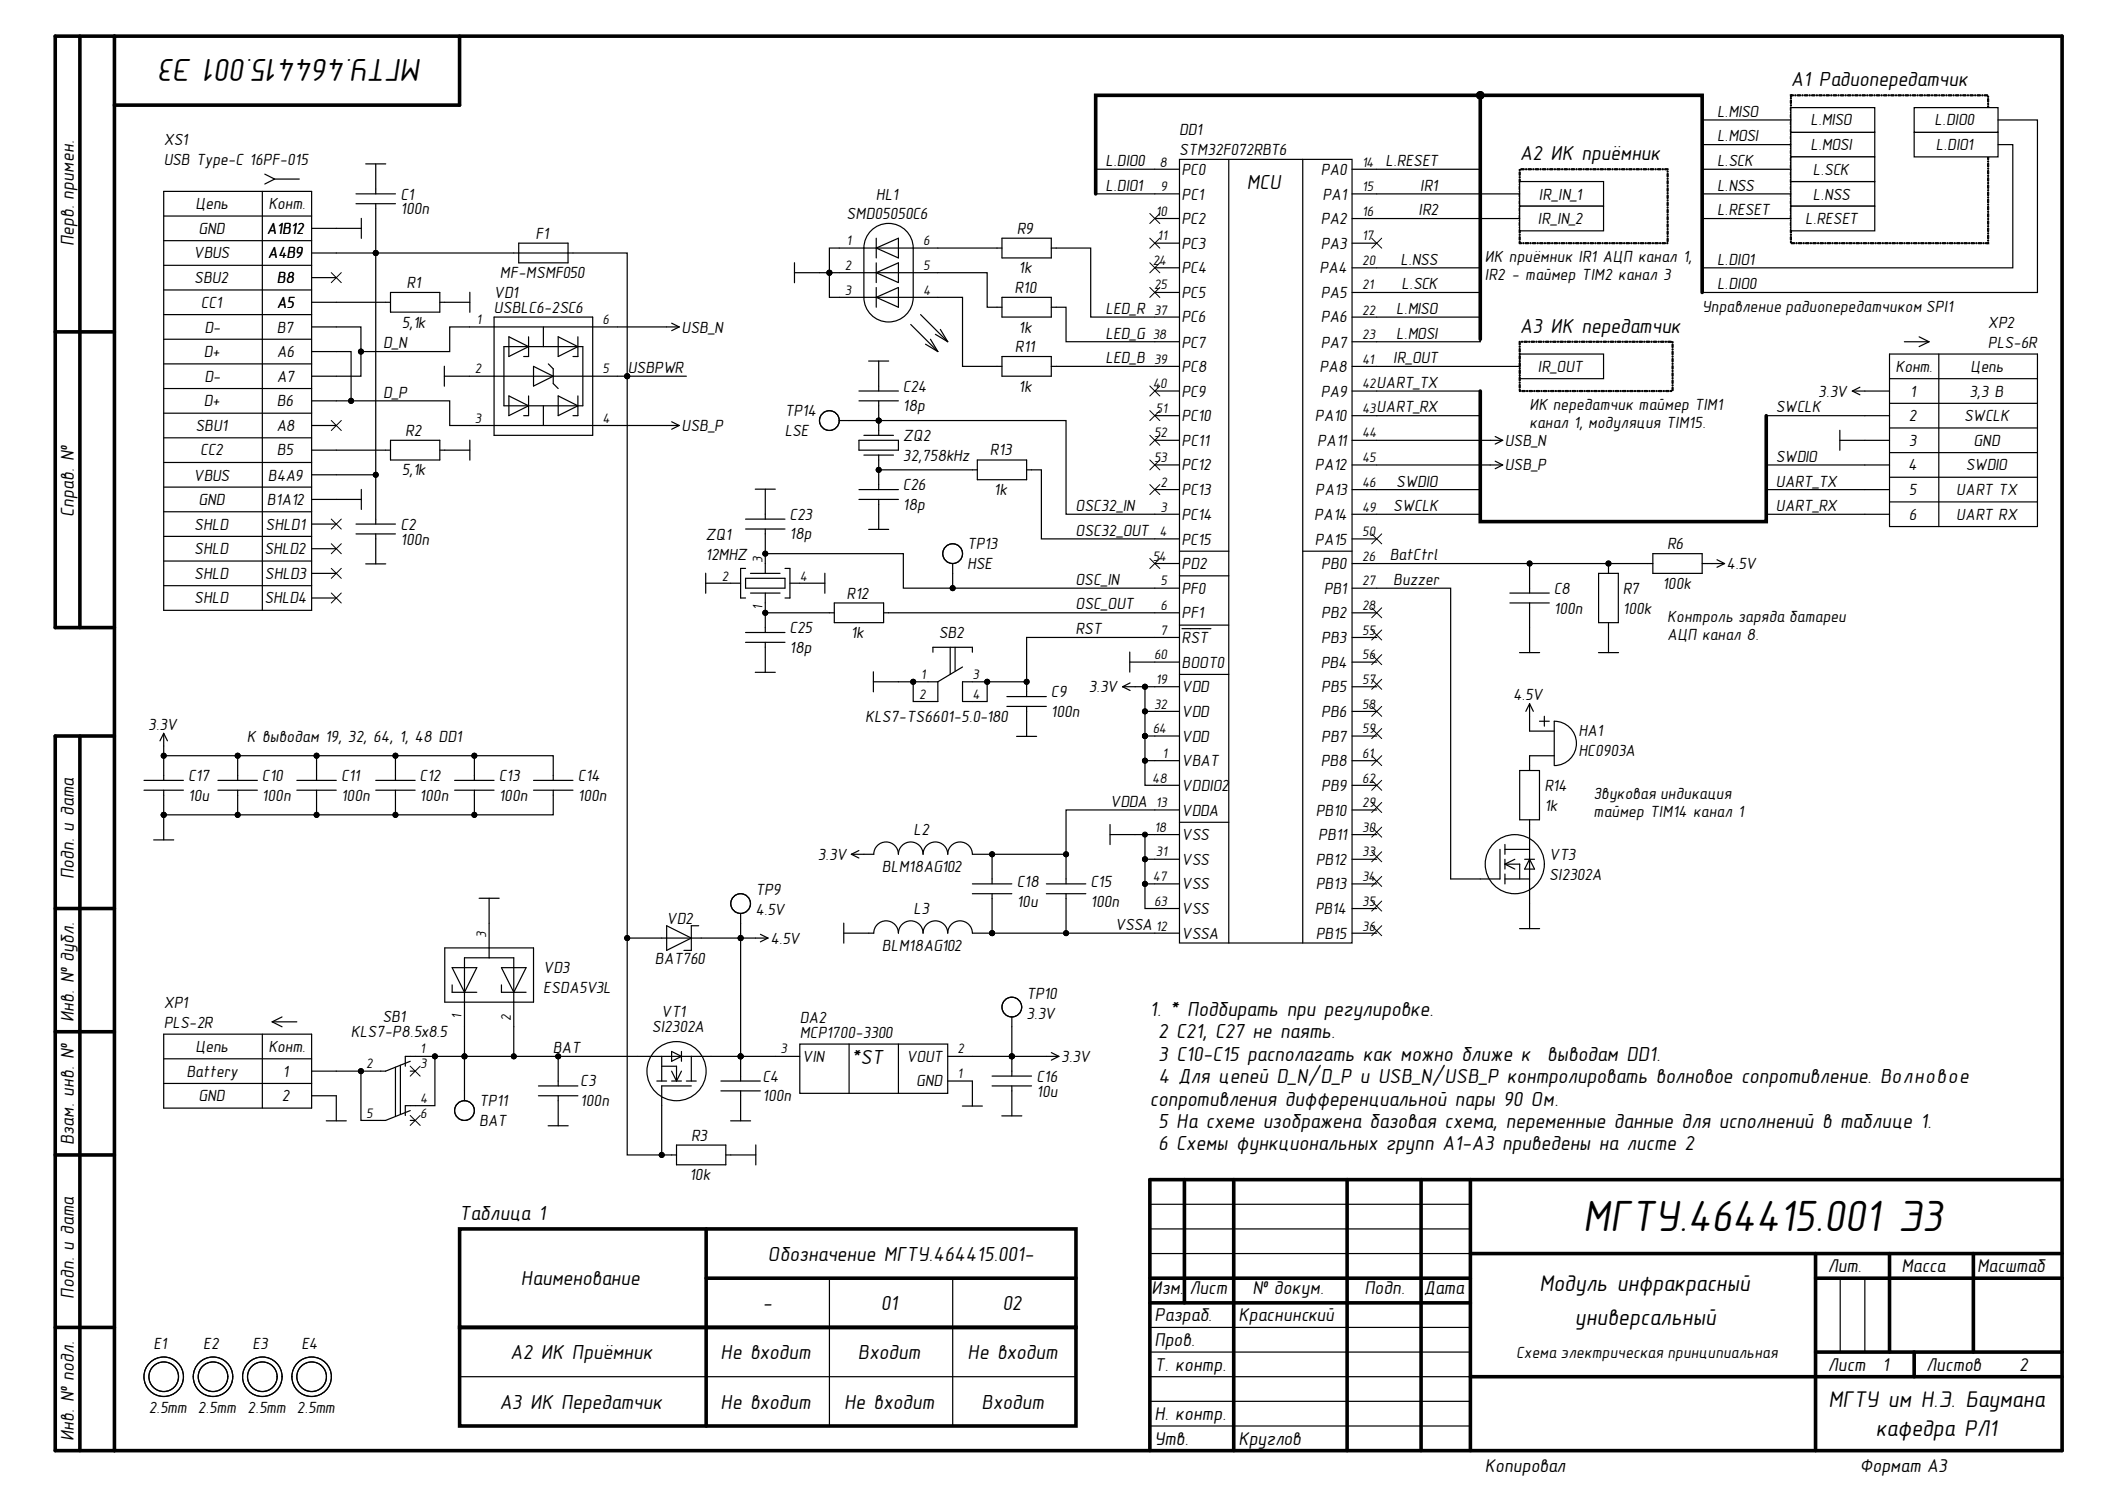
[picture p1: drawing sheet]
<svg xmlns="http://www.w3.org/2000/svg" width="297mm" height="210mm" viewBox="0 0 297 210" stroke-linecap="round" stroke-linejoin="round" font-family="sans-serif">
<defs><g id="words">
<text font-size="6.2" x="223.3" y="173.7">МГТУ.464415.001 Э3</text>
<text font-size="4.5" x="59.6" y="8.4" transform="rotate(-180 59.6 8.4)">МГТУ.464415.001 Э3</text>
<g font-size="3.3">
<text x="217.2" y="182.1">Модуль инфракрасный</text>
<text x="222.2" y="187">универсальный</text>
<text x="258" y="198.5">МГТУ им Н.Э. Баумана</text>
<text x="264.7" y="202.6">кафедра РЛ1</text>
</g>
<g font-size="2.9">
<text x="252.7" y="12.2">А1 Радиопередатчик</text>
<text x="214.5" y="22.6">А2 ИК приёмник</text>
<text x="176" y="26.6">MCU</text>
<text x="214.5" y="46.9">А3 ИК передатчик</text>
<text x="162.3" y="143.3">1. * Подбирать при регулировке.</text>
<text x="163.4" y="146.4">2 C21, C27 не паять.</text>
<text x="163.4" y="149.6">3 C10-C15 располагать как можно ближе к</text>
<text x="218.3" y="149.6">выводам DD1.</text>
<text x="120.1" y="150">*ST</text>
<text x="162.3" y="156">сопротивления дифференциальной пары 90 Ом.</text>
<text x="163.5" y="152.8">4 Для цепей D_N/D_P и USB_N/USB_P контролировать волновое сопротивление. Волновое</text>
<text x="163.4" y="159.2">5 На схеме изображена базовая схема, переменные данные для исполнений в таблице 1.</text>
<text x="163.4" y="162.3">6 Схемы функциональных групп А1-А3 приведены на листе 2</text>
<text x="64.8" y="172.1">Таблица 1</text>
<text x="108.4" y="177.8">Обозначение МГТУ.464415.001-</text>
<text x="73.5" y="181.3">Наименование</text>
<text x="107.6" y="184.8">-</text>
<text x="124.3" y="184.8">01</text>
<text x="141.4" y="184.8">02</text>
<text x="72" y="191.7">А2 ИК Приёмник</text>
<text x="101.7" y="191.7">Не входит</text>
<text x="121.1" y="191.7">Входит</text>
<text x="136.5" y="191.7">Не входит</text>
<text x="70.5" y="198.7">А3 ИК Передатчик</text>
<text x="101.7" y="198.7">Не входит</text>
<text x="119.1" y="198.7">Не входит</text>
<text x="138.5" y="198.7">Входит</text>
</g>
<g font-size="2.7">
<text x="10.4" y="34.7" transform="rotate(-90 10.4 34.7)">Перв. примен.</text>
<text x="10.4" y="72.9" transform="rotate(-90 10.4 72.9)">Справ. №</text>
<text x="10.4" y="124" transform="rotate(-90 10.4 124)">Подп. и дата</text>
<text x="10.4" y="144.2" transform="rotate(-90 10.4 144.2)">Инв. № дубл.</text>
<text x="10.4" y="161.5" transform="rotate(-90 10.4 161.5)">Взам. инв. №</text>
<text x="257.9" y="179.5">Лит.</text>
<text x="268.3" y="179.5">Масса</text>
<text x="279" y="179.5">Масштаб</text>
<text x="10.4" y="183.2" transform="rotate(-90 10.4 183.2)">Подп. и дата</text>
<text x="162.5" y="182.6">Изм.</text>
<text x="167.8" y="182.6">Лист</text>
<text x="176.7" y="182.6">№ докум.</text>
<text x="192.5" y="182.6">Подп.</text>
<text x="200.9" y="182.6">Дата</text>
<text x="162.9" y="186.4">Разраб.</text>
<text x="162.9" y="189.8">Пров.</text>
<text x="174.8" y="186.4">Краснинский</text>
<text x="162.9" y="193.4">Т. контр.</text>
<text x="257.9" y="193.4">Лист</text>
<text x="265.6" y="193.4">1</text>
<text x="271.8" y="193.4">Листов</text>
<text x="284.9" y="193.4">2</text>
<text x="10.4" y="203.3" transform="rotate(-90 10.4 203.3)">Инв. № подл.</text>
<text x="162.9" y="200.3">Н. контр.</text>
<text x="162.9" y="203.8">Утв.</text>
<text x="174.8" y="203.8">Круглов</text>
<text x="209.5" y="207.6">Копировал</text>
<text x="262.4" y="207.6">Формат А3</text>
</g>
<g font-size="2.3">
<text x="242.3" y="16.5">L.MISO</text>
<text x="255.5" y="17.7">L.MISO</text>
<text x="273" y="17.7">L.DIO0</text>
<text x="23.1" y="20.5">XS1</text>
<text x="23.1" y="23.2">USB Type-C 16PF-015</text>
<text x="156" y="23.4">L.DIO0</text>
<text x="166.4" y="19.1">DD1</text>
<text x="166.4" y="21.9">STM32F072RBT6</text>
<text x="195.5" y="23.4">L.RESET</text>
<text x="242.3" y="23.4">L.SCK</text>
<text x="242.3" y="19.9">L.MOSI</text>
<text x="255.5" y="21.2">L.MOSI</text>
<text x="273.2" y="21.2">L.DIO1</text>
<text x="27.6" y="29.5">Цепь</text>
<text x="37.9" y="29.5">Конт.</text>
<text x="56.5" y="28.1">C1</text>
<text x="123.6" y="28.1">HL1</text>
<text x="156" y="26.9">L.DIO1</text>
<text x="166.7" y="24.7">PC0</text>
<text x="166.7" y="28.1">PC1</text>
<text x="186.4" y="24.7">PA0</text>
<text x="186.6" y="28.1">PA1</text>
<text x="200.4" y="26.9">IR1</text>
<text x="217.2" y="28.1">IR_IN_1</text>
<text x="242.3" y="26.9">L.NSS</text>
<text x="255.8" y="28.1">L.NSS</text>
<text x="255.8" y="24.7">L.SCK</text>
<text x="28" y="33">GND</text>
<text x="37.6" y="33">A1B12</text>
<text x="56.5" y="30.2">100n</text>
<text x="75.5" y="33.7">F1</text>
<text x="119.5" y="30.9">SMD05050C6</text>
<text x="143.5" y="33">R9</text>
<text x="166.7" y="31.6">PC2</text>
<text x="166.7" y="35.1">PC3</text>
<text x="186.4" y="31.6">PA2</text>
<text x="186.4" y="35.1">PA3</text>
<text x="200.2" y="30.3">IR2</text>
<text x="217" y="31.6">IR_IN_2</text>
<text x="242.3" y="30.3">L.RESET</text>
<text x="254.7" y="31.6">L.RESET</text>
<text x="27.3" y="36.4">VBUS</text>
<text x="27.4" y="40">SBU2</text>
<text x="37.8" y="36.4">A4B9</text>
<text x="39.1" y="40">B8</text>
<text x="57.4" y="40.7">R1</text>
<text x="70.6" y="39.2">MF-MSMF050</text>
<text x="143.1" y="41.3">R10</text>
<text x="143.7" y="38.5">1k</text>
<text x="166.7" y="38.5">PC4</text>
<text x="186.2" y="38.5">PA4</text>
<text x="197.6" y="37.4">L.NSS</text>
<text x="197.8" y="40.8">L.SCK</text>
<text x="209.5" y="37">ИК приёмник IR1 АЦП канал 1,</text>
<text x="209.5" y="39.5">IR2 - таймер TIM2 канал 3</text>
<text x="242.3" y="40.8">L.DIO0</text>
<text x="242.3" y="37.4">L.DIO1</text>
<text x="28.3" y="43.4">CC1</text>
<text x="28.8" y="46.9">D-</text>
<text x="39.1" y="43.4">A5</text>
<text x="39.1" y="46.9">B7</text>
<text x="56.7" y="46.2">5,1k</text>
<text x="69.7" y="42">VD1</text>
<text x="69.7" y="44.1">USBLC6-2SC6</text>
<text x="96.2" y="46.9">USB_N</text>
<text x="143.7" y="46.9">1k</text>
<text x="156" y="44.3">LED_R</text>
<text x="156" y="47.8">LED_G</text>
<text x="166.7" y="42">PC5</text>
<text x="166.7" y="45.5">PC6</text>
<text x="186.4" y="42">PA5</text>
<text x="186.4" y="45.5">PA6</text>
<text x="197" y="44.3">L.MISO</text>
<text x="197" y="47.8">L.MOSI</text>
<text x="240.2" y="44">Управление радиопередатчиком SPI1</text>
<text x="280.5" y="46.2">XP2</text>
<text x="28.8" y="50.4">D+</text>
<text x="28.8" y="53.8">D-</text>
<text x="39.1" y="50.4">A6</text>
<text x="39.1" y="53.8">A7</text>
<text x="54.1" y="49.1">D_N</text>
<text x="88.6" y="52.6">USBPWR</text>
<text x="143.2" y="49.7">R11</text>
<text x="156" y="51.2">LED_B</text>
<text x="166.7" y="49">PC7</text>
<text x="166.7" y="52.5">PC8</text>
<text x="186.2" y="52.5">PA8</text>
<text x="186.4" y="49">PA7</text>
<text x="196.6" y="51.2">IR_OUT</text>
<text x="217" y="52.5">IR_OUT</text>
<text x="267.5" y="52.5">Конт.</text>
<text x="278.1" y="52.5">Цепь</text>
<text x="280.5" y="49">PLS-6R</text>
<text x="28.8" y="57.3">D+</text>
<text x="39.1" y="57.3">B6</text>
<text x="54.1" y="56.1">D_P</text>
<text x="110.7" y="58.7">TP14</text>
<text x="127.4" y="55.3">C24</text>
<text x="127.4" y="58">18p</text>
<text x="143.7" y="55.3">1k</text>
<text x="166.7" y="59.4">PC10</text>
<text x="166.7" y="56">PC9</text>
<text x="185.5" y="59.4">PA10</text>
<text x="186.4" y="56">PA9</text>
<text x="194.2" y="58.2">UART_RX</text>
<text x="194.2" y="54.7">UART_TX</text>
<text x="215.8" y="57.9">ИК передатчик таймер TIM1</text>
<text x="250.6" y="58.2">SWCLK</text>
<text x="256.6" y="56">3.3V</text>
<text x="269.4" y="59.4">2</text>
<text x="269.5" y="56">1</text>
<text x="277.1" y="59.4">SWCLK</text>
<text x="277.9" y="56">3,3 B</text>
<text x="27.6" y="60.8">SBU1</text>
<text x="28.3" y="64.2">CC2</text>
<text x="39" y="60.8">A8</text>
<text x="39.1" y="64.2">B5</text>
<text x="57.2" y="61.5">R2</text>
<text x="96.2" y="60.8">USB_P</text>
<text x="110.7" y="61.5">LSE</text>
<text x="127.4" y="62.2">ZQ2</text>
<text x="127.4" y="65">32,758kHz</text>
<text x="139.7" y="64.2">R13</text>
<text x="166.7" y="62.9">PC11</text>
<text x="185.9" y="62.9">PA11</text>
<text x="212.3" y="62.9">USB_N</text>
<text x="215.8" y="60.4">канал 1, модуляция TIM15.</text>
<text x="250.6" y="65.2">SWDIO</text>
<text x="269.4" y="62.9">3</text>
<text x="278.5" y="62.9">GND</text>
<text x="27.3" y="67.8">VBUS</text>
<text x="28" y="71.3">GND</text>
<text x="37.6" y="71.3">B1A12</text>
<text x="37.8" y="67.8">B4A9</text>
<text x="56.7" y="67">5,1k</text>
<text x="127.4" y="69.1">C26</text>
<text x="127.4" y="71.9">18p</text>
<text x="140.3" y="69.8">1k</text>
<text x="166.7" y="66.4">PC12</text>
<text x="166.7" y="69.8">PC13</text>
<text x="185.5" y="66.4">PA12</text>
<text x="185.6" y="69.8">PA13</text>
<text x="197" y="68.6">SWDIO</text>
<text x="212.3" y="66.4">USB_P</text>
<text x="250.6" y="68.6">UART_TX</text>
<text x="269.3" y="66.4">4</text>
<text x="269.4" y="69.8">5</text>
<text x="276" y="69.8">UART TX</text>
<text x="277.4" y="66.4">SWDIO</text>
<text x="27.4" y="74.7">SHLD</text>
<text x="37.5" y="74.7">SHLD1</text>
<text x="56.5" y="74.7">C2</text>
<text x="56.5" y="76.8">100n</text>
<text x="99.6" y="76.2">ZQ1</text>
<text x="111.4" y="73.3">C23</text>
<text x="111.4" y="76.1">18p</text>
<text x="136.5" y="77.5">TP13</text>
<text x="151.8" y="72.1">OSC32_IN</text>
<text x="151.8" y="75.6">OSC32_OUT</text>
<text x="166.7" y="73.3">PC14</text>
<text x="166.7" y="76.8">PC15</text>
<text x="185.4" y="73.3">PA14</text>
<text x="185.5" y="76.8">PA15</text>
<text x="196.6" y="72.1">SWCLK</text>
<text x="235.3" y="77.5">R6</text>
<text x="250.6" y="72.1">UART_RX</text>
<text x="269.4" y="73.3">6</text>
<text x="276" y="73.3">UART RX</text>
<text x="27.4" y="78.2">SHLD</text>
<text x="27.4" y="81.7">SHLD</text>
<text x="37.3" y="78.2">SHLD2</text>
<text x="37.4" y="81.7">SHLD3</text>
<text x="99.6" y="79">12MHZ</text>
<text x="136.5" y="80.3">HSE</text>
<text x="151.8" y="82.5">OSC_IN</text>
<text x="166.7" y="83.8">PF0</text>
<text x="166.7" y="80.3">PD2</text>
<text x="186.5" y="80.3">PB0</text>
<text x="186.8" y="83.8">PB1</text>
<text x="196.1" y="79">BatCtrl</text>
<text x="196.6" y="82.5">Buzzer</text>
<text x="219.3" y="83.8">C8</text>
<text x="229" y="83.8">R7</text>
<text x="234.6" y="83.1">100k</text>
<text x="243.6" y="80.3">4.5V</text>
<text x="27.4" y="85.1">SHLD</text>
<text x="37.3" y="85.1">SHLD4</text>
<text x="111.4" y="89.3">C25</text>
<text x="119.5" y="84.4">R12</text>
<text x="151.8" y="86">OSC_OUT</text>
<text x="151.8" y="89.4">RST</text>
<text x="166.7" y="87.2">PF1</text>
<text x="186.5" y="87.2">PB2</text>
<text x="219.3" y="86.6">100n</text>
<text x="229" y="86.6">100k</text>
<text x="235.3" y="87.7">Контроль заряда батареи</text>
<text x="111.4" y="92">18p</text>
<text x="120" y="90">1k</text>
<text x="132.5" y="90">SB2</text>
<text x="166.7" y="90.7">RST</text>
<text x="166.7" y="94.2">BOOT0</text>
<text x="186.4" y="94.2">PB4</text>
<text x="186.5" y="90.7">PB3</text>
<text x="235.3" y="90.3">АЦП канал 8.</text>
<text x="122.1" y="101.9">KLS7-TS6601-5.0-180</text>
<text x="148.3" y="98.4">C9</text>
<text x="148.3" y="101.1">100n</text>
<text x="153.6" y="97.6">3.3V</text>
<text x="166.7" y="97.6">VDD</text>
<text x="166.7" y="101.1">VDD</text>
<text x="186.5" y="97.6">PB5</text>
<text x="186.5" y="101.1">PB6</text>
<text x="213.5" y="98.8">4.5V</text>
<text x="20.9" y="103">3.3V</text>
<text x="34.9" y="104.6">К выводам 19, 32, 64, 1, 48 DD1</text>
<text x="166.7" y="104.6">VDD</text>
<text x="186.5" y="104.6">PB7</text>
<text x="222.7" y="103.9">HA1</text>
<text x="222.7" y="106.7">HC0903A</text>
<text x="26.6" y="110.1">C17</text>
<text x="26.6" y="112.9">10u</text>
<text x="37" y="110.1">C10</text>
<text x="37" y="112.9">100n</text>
<text x="48.1" y="110.1">C11</text>
<text x="48.1" y="112.9">100n</text>
<text x="59.2" y="110.1">C12</text>
<text x="59.2" y="112.9">100n</text>
<text x="70.4" y="110.1">C13</text>
<text x="70.4" y="112.9">100n</text>
<text x="81.6" y="110.1">C14</text>
<text x="81.6" y="112.9">100n</text>
<text x="156.7" y="113.8">VDDA</text>
<text x="166.7" y="111.6">VDDIO2</text>
<text x="166.7" y="108.1">VBAT</text>
<text x="186.4" y="108.1">PB8</text>
<text x="186.5" y="111.6">PB9</text>
<text x="217.9" y="111.6">R14</text>
<text x="224.9" y="112.8">Звуковая индикация</text>
<text x="128.9" y="117.8">L2</text>
<text x="166.7" y="115">VDDA</text>
<text x="166.7" y="118.5">VSS</text>
<text x="185.7" y="115">PB10</text>
<text x="186" y="118.5">PB11</text>
<text x="217.9" y="114.4">1k</text>
<text x="224.9" y="115.3">таймер TIM14 канал 1</text>
<text x="115.4" y="121.3">3.3V</text>
<text x="124.4" y="123">BLM18AG102</text>
<text x="143.5" y="125.1">C18</text>
<text x="153.9" y="125.1">C15</text>
<text x="166.7" y="122">VSS</text>
<text x="166.7" y="125.4">VSS</text>
<text x="185.7" y="122">PB12</text>
<text x="185.7" y="125.4">PB13</text>
<text x="218.6" y="121.3">VT3</text>
<text x="218.6" y="124.1">SI2302A</text>
<text x="94.1" y="130.3">VD2</text>
<text x="106.6" y="126.3">TP9</text>
<text x="106.6" y="129.1">4.5V</text>
<text x="128.9" y="128.9">L3</text>
<text x="143.5" y="127.9">10u</text>
<text x="153.9" y="127.9">100n</text>
<text x="157.4" y="131.2">VSSA</text>
<text x="166.7" y="128.9">VSS</text>
<text x="185.5" y="128.9">PB14</text>
<text x="76.6" y="137.3">VD3</text>
<text x="92.4" y="135.9">BAT760</text>
<text x="108.7" y="133.1">4.5V</text>
<text x="124.4" y="134.1">BLM18AG102</text>
<text x="166.7" y="132.5">VSSA</text>
<text x="185.7" y="132.5">PB15</text>
<text x="23.1" y="142.2">XP1</text>
<text x="76.6" y="140.1">ESDA5V3L</text>
<text x="93.3" y="143.5">VT1</text>
<text x="144.8" y="140.9">TP10</text>
<text x="144.8" y="143.7">3.3V</text>
<text x="23.1" y="145">PLS-2R</text>
<text x="27.6" y="148.4">Цепь</text>
<text x="37.9" y="148.4">Конт.</text>
<text x="49.5" y="146.3">KLS7-P8.5x8.5</text>
<text x="54" y="144.2">SB1</text>
<text x="78" y="148.6">BAT</text>
<text x="92" y="145.6">SI2302A</text>
<text x="112.9" y="144.4">DA2</text>
<text x="112.9" y="146.5">MCP1700-3300</text>
<text x="113.2" y="149.8">VIN</text>
<text x="127.9" y="149.8">VOUT</text>
<text x="149.7" y="149.8">3.3V</text>
<text x="26.3" y="151.9">Battery</text>
<text x="28" y="155.4">GND</text>
<text x="39.8" y="155.4">2</text>
<text x="39.9" y="151.9">1</text>
<text x="81.9" y="153.2">C3</text>
<text x="107.6" y="152.6">C4</text>
<text x="107.6" y="155.4">100n</text>
<text x="129.3" y="153.2">GND</text>
<text x="146.3" y="152.6">C16</text>
<text x="146.3" y="154.7">10u</text>
<text x="67.6" y="156">TP11</text>
<text x="67.6" y="158.8">BAT</text>
<text x="81.9" y="156">100n</text>
<text x="97.5" y="160.9">R3</text>
<text x="97.3" y="166.5">10k</text>
<text x="21.7" y="190.3">E1</text>
<text x="28.7" y="190.3">E2</text>
<text x="35.6" y="190.3">E3</text>
<text x="42.6" y="190.3">E4</text>
<text x="213.9" y="191.5">Схема электрическая принципиальная</text>
<text x="21" y="199.3">2.5mm 2.5mm</text>
<text x="34.9" y="199.3">2.5mm 2.5mm</text>
</g>
<g font-size="2">
<text x="163.6" y="23.5">8</text>
<text x="192.2" y="23.5">14</text>
<text x="163.8" y="27">9</text>
<text x="192.2" y="27">15</text>
<text x="119.5" y="34.6">1</text>
<text x="130.3" y="34.6">6</text>
<text x="163.1" y="30.4">10</text>
<text x="163.4" y="33.9">11</text>
<text x="192.2" y="30.4">16</text>
<text x="192.2" y="33.9">17</text>
<text x="119.2" y="41.6">3</text>
<text x="119.2" y="38.1">2</text>
<text x="130.3" y="41.6">4</text>
<text x="130.3" y="38.1">5</text>
<text x="162.7" y="37.4">24</text>
<text x="162.9" y="40.8">25</text>
<text x="192.2" y="37.4">20</text>
<text x="192.2" y="40.8">21</text>
<text x="67.3" y="45.7">1</text>
<text x="85" y="45.7">6</text>
<text x="162.7" y="47.8">38</text>
<text x="162.9" y="44.4">37</text>
<text x="192.2" y="44.4">22</text>
<text x="192.2" y="47.8">23</text>
<text x="67" y="52.7">2</text>
<text x="85" y="52.7">5</text>
<text x="162.9" y="51.3">39</text>
<text x="192.2" y="51.3">41</text>
<text x="67" y="59.7">3</text>
<text x="85" y="59.7">4</text>
<text x="162.7" y="54.8">40</text>
<text x="163.1" y="58.2">51</text>
<text x="192.2" y="54.8">42</text>
<text x="192.2" y="58.2">43</text>
<text x="162.9" y="61.7">52</text>
<text x="162.9" y="65.2">53</text>
<text x="192.2" y="61.7">44</text>
<text x="192.2" y="65.2">45</text>
<text x="163.8" y="68.6">2</text>
<text x="192.2" y="68.6">46</text>
<text x="163.6" y="75.7">4</text>
<text x="163.8" y="72.2">3</text>
<text x="192.2" y="72.2">49</text>
<text x="192.2" y="75.7">50</text>
<text x="101.9" y="81.9">2</text>
<text x="107.6" y="79.5" transform="rotate(-90 107.6 79.5)">3</text>
<text x="112.9" y="81.9">4</text>
<text x="162.7" y="79.1">54</text>
<text x="163.8" y="82.6">5</text>
<text x="192.2" y="79.1">26</text>
<text x="192.2" y="82.6">27</text>
<text x="107.6" y="86" transform="rotate(-90 107.6 86)">1</text>
<text x="163.8" y="86">6</text>
<text x="163.8" y="89.5">7</text>
<text x="192.2" y="86">28</text>
<text x="192.2" y="89.5">55</text>
<text x="129.9" y="95.8">1</text>
<text x="137.2" y="95.8">3</text>
<text x="162.9" y="93">60</text>
<text x="192.2" y="93">56</text>
<text x="129.7" y="98.6">2</text>
<text x="137.2" y="98.6">4</text>
<text x="162.9" y="100">32</text>
<text x="163.1" y="96.4">19</text>
<text x="192.2" y="96.4">57</text>
<text x="192.2" y="100">58</text>
<text x="162.7" y="103.5">64</text>
<text x="164" y="106.9">1</text>
<text x="192.2" y="103.5">59</text>
<text x="192.2" y="106.9">61</text>
<text x="162.6" y="110.4">48</text>
<text x="163.1" y="113.9">13</text>
<text x="192.2" y="110.4">62</text>
<text x="192.2" y="113.9">29</text>
<text x="162.9" y="117.3">18</text>
<text x="192.2" y="117.3">30</text>
<text x="162.7" y="124.3">47</text>
<text x="163.1" y="120.8">31</text>
<text x="192.2" y="120.8">33</text>
<text x="192.2" y="124.3">34</text>
<text x="162.9" y="127.8">63</text>
<text x="163.1" y="131.3">12</text>
<text x="192.2" y="127.8">35</text>
<text x="192.2" y="131.3">36</text>
<text x="68.6" y="132.3" transform="rotate(-90 68.6 132.3)">3</text>
<text x="65.1" y="143.8" transform="rotate(-90 65.1 143.8)">1</text>
<text x="59.3" y="148.6">1</text>
<text x="72.1" y="144" transform="rotate(-90 72.1 144)">2</text>
<text x="110.1" y="148.6">3</text>
<text x="135.1" y="148.6">2</text>
<text x="51.7" y="150.7">2</text>
<text x="59.3" y="150.7">3</text>
<text x="59.3" y="155.6">4</text>
<text x="135.1" y="152.1">1</text>
<text x="51.7" y="157.6">5</text>
<text x="59.3" y="157.6">6</text>
</g>
</g></defs>
<g fill="none" stroke="#000" stroke-width=".51">
<path d="M11.3 5.1v83.4M16.1 5.1v199.5M64.8 5.1v9.7h-48.7M7.8 46.8h8.3M16.1 88.5h-8.3v-83.4h283.2v199.5h-283.2v-100.8h8.3M11.3 103.8v100.8M7.8 128.2h8.3M7.8 145.5h8.3M7.8 162.9h8.3M64.9 173.4h86.9v13.9h-86.9zM99.6 173.4v27.8M167.1 166.4v17.4"/>
<path d="M174.1 166.4v38.2M190.1 166.4v38.2M200.5 166.4v38.2M207.5 166.4v38.2M207.5 176.8h83.5M256.2 176.8v27.8M266.6 176.8v13.9M278.5 176.8v13.9M291 166.4h-128.7v38.2M7.8 187.3h8.3M64.9 187.3h86.9v13.9h-86.9zM99.6 180.3h52.2"/>
<path d="M162.3 183.8h45.2M162.3 180.3h45.2M207.5 194.2h83.5M256.2 180.3h34.8M256.2 190.7h34.8M270.1 190.7v3.5"/>
</g>
<g fill="none" stroke="#000" stroke-width=".17">
<path d="M23.1 27h20.9v59.1h-20.9zM23.1 34h20.9M23.1 30.5h20.9M23.1 37.4h20.9M37 27v59.1M37.4 24.6l1.4 .7M38.8 25.3h3.4M38.8 25.3l-1.4 .7M44 32.2h7M44 39.2h3.5M44 35.7h3.5M50.2 27.3h5.6"/>
<path d="M50.2 28.7h5.6M51 30.8v2.8M51.6 23.1h2.8M53 23.1v4.2M53 28.7v.7M72.5 35.7h8.4M73.2 34.3h7v2.8h-7zM112.1 38.5h3.5M112.1 37.1v2.8M118.4 38.5h13.9M118.4 35h13.9M122.9 32.5a3.5 3.5 0 0 1 3.8-.7 3.5 3.5 0 0 1 2.2 3.2v6.9a3.5 3.5 0 0 1-3.5 3.5 3.5 3.5 0 0 1-3.5-3.5v-6.9a3.5 3.5 0 0 1 1-2.5z"/>
<path d="M123.6 35l3.2-1.4v2.8zM123.6 38.5l3.2-1.4v2.8zM123.6 33.6v2.8M123.6 37.1v2.8M140.7 35h.7M141.4 33.6h6.9v2.8h-6.9zM148.3 35h.7M163 23.9h3.4M163 30.8h3.4M163 34.3h3.4M163 37.8h3.4M163 27.3h3.4"/>
<path d="M166.4 22.5h24.4v110.5h-24.4zM173.4 22.5v110.5M183.8 22.5v110.5M190.8 23.9h3.5M190.8 30.8h3.5M190.8 34.3h3.5M190.8 37.8h3.5M190.8 27.4h3.5M23.1 40.9h20.9M23.1 44.4h20.9M23.1 47.9h20.9M23.1 51.3h20.9"/>
<path d="M23.1 54.8h20.9M23.1 58.3h20.9M44 56.5h3.5M44 53.1h3.5M44 49.6h3.5M44 42.6h3.5M44 46.1h3.5M54.4 42.6h.7M55.1 41.3h7v2.7h-7zM62.1 42.6h4.2M62.7 53.1h24.4M62.7 51.7v2.8"/>
<path d="M66.2 46.1h20.9M66.3 41.2v2.9M69.7 44.7h13.9v16.7h-13.9zM71.1 48.9h11.1v8.3h-11.1zM71.8 47.5l2.8 1.4-2.8 1.4zM71.8 55.8l2.8 1.4-2.8 1.4zM74.6 55.8v2.8h-.7M74.6 47.5v2.8h-.7M75.3 51.7l2.8 1.4-2.8 1.4zM76.7 46.1v2.8M76.7 57.2v2.8M77.4 51.3l.7 .7v2.1l.7 .7"/>
<path d="M78.8 47.5l2.7 1.4-2.7 1.4zM78.8 55.8l2.7 1.4-2.7 1.4zM81.5 55.8v2.8h-.6M81.5 47.5v2.8h-.6M94.1 46.1h1.7M94.8 45.6l1 .5M94.8 59.5l1 .5M95.8 46.1l-1 .5M118.4 41.9h13.9M118.4 59.3h1.4M121.2 56.5h5.6M121.2 55.2h5.6"/>
<path d="M122.6 50.9h2.8M123.6 41.9l3.2-1.3v2.7zM123.6 40.6v2.7M124 50.9v4.3M124 56.5v.7M128.5 45.8l3.8 3.8M129.9 44.4l3.8 3.8M130.6 48.6l1.7 1M131.3 47.9l1 1.7M132 47.2l1.7 1M132.7 46.5l1 1.7M140.7 51.7h.7"/>
<path d="M140.7 43.3h.7M141.4 41.9h6.9v2.8h-6.9zM141.4 50.3h6.9v2.8h-6.9zM148.3 51.7h.7M148.3 43.3h.7M163 55.2h3.4M163 41.3h3.4M163 44.7h3.4M163 48.2h3.4M163 51.7h3.4M163 58.6h3.4M190.8 55.2h3.5"/>
<path d="M190.8 44.7h3.5M190.8 51.7h3.5M190.8 58.6h3.5M190.8 41.3h3.5M190.8 48.2h3.5M261.4 55.2h5.2M261.4 55.2l1.1 .5M262.5 54.6l-1.1 .6M263.2 58.6h3.4M266.6 49.9h20.9v24.4h-20.9zM266.6 53.4h20.9M266.6 56.9h20.9"/>
<path d="M268.7 48.2h3.5M270.8 47.5l1.4 .7M272.2 48.2l-1.4 .7M273.6 49.9v24.4M23.1 61.8h20.9M23.1 65.2h20.9M23.1 68.7h20.9M23.1 72.2h20.9M23.1 75.7h20.9M23.1 79.1h20.9M44 70.5h7M44 63.5h3.5"/>
<path d="M44 60h3.5M44 67h3.5M44 73.9h3.5M44 77.4h3.5M50.2 73.9h5.6M50.2 75.3h5.6M51 69v2.9M51.6 79.5h2.8M53 73.2v.7M53 75.3v4.2M54.4 63.5h.7M55.1 62.1h7v2.8h-7z"/>
<path d="M62.1 63.5h4.2M66.2 60h20.9M66.3 62.1v2.8M94.1 60h1.7M95.8 60l-1 .6M105.2 74.6h5.6M105.2 73.2h5.6M106.6 69h2.8M108 69v4.2M108 74.6v.7M108 79.5v1.4M121.2 70.5h5.6"/>
<path d="M121.2 69.1h5.6M121.2 62.1h5.6v1.4h-5.6zM121.9 61.4h4.2M121.9 64.2h4.2M122.6 74.7h2.8M124 60.7v.7M124 64.2v.7M124 68.4v.7M124 70.5v4.2M134.4 79.5v1.4M137.2 66.3h.7M137.9 64.9h7v2.8h-7z"/>
<path d="M144.9 66.3h.7M163 69.1h3.4M163 62.1h3.4M163 65.6h3.4M163 72.5h3.4M163 76h3.4M163 79.5h3.4M166.4 77.8h7M183.8 77.8h7M190.8 69.1h3.5M190.8 62.1h3.5M190.8 65.6h3.5"/>
<path d="M190.8 72.5h3.5M190.8 76h3.5M190.8 79.5h3.5M210.3 62.1h1.7M210.3 65.6h1.7M211 61.6l1 .5M211 65.1l1 .5M212 62.1l-1 .5M212 65.6l-1 .5M232.5 79.5h.7M233.2 78.1h7v2.8h-7zM240.2 79.5h.7"/>
<path d="M241.6 79.5h1.8M242.3 79l1.1 .5M243.4 79.5l-1.1 .5M259.6 62.1h7M259.6 60.7v2.8M263.2 69.1h3.4M263.2 65.6h3.4M263.2 72.5h3.4M266.6 60.4h20.9M266.6 63.8h20.9M266.6 67.3h20.9M266.6 70.8h20.9"/>
<path d="M23.1 82.6h20.9M44 80.9h3.5M44 84.4h3.5M99.6 82.3h4.9M99.6 80.9v2.8M105.2 81.6h5.6v1.4h-5.6zM105.2 80.2h-.7v4.2h.7M105.2 90.6h5.6M105.2 89.2h5.6M105.9 80.9h4.2M105.9 83.7h4.2M106.6 94.8h2.8"/>
<path d="M108 83.7v1.4M108 88.5v.7M108 90.6v4.2M110.8 80.2h.7v4.2h-.7M111.5 82.3h4.9M116.4 80.9v2.8M117 86.4h.7M117.7 85.1h7v2.7h-7zM123.2 96.2h3.6M123.2 94.8v2.8M124.7 86.4h.7M131 96.2h1.3"/>
<path d="M131.6 92v-.7h5.6v.7M132.3 96.2v2.8h-1.3M134.1 91.3v3.8M134.8 91.3v3.3M135.8 94.1l-3.5 2.1M137.2 96.2h-1.4v2.8h1.4M142.1 99.7h5.5M142.1 98.3h5.5M144.9 97.6v.7M144.9 99.7v4.2M159.4 93.4h7M159.4 92v2.8"/>
<path d="M163 83h3.4M163 86.4h3.4M163 89.9h3.4M163 96.9h3.4M166.4 95.1h7M166.4 81.2h7M166.4 88.2h7M166.8 88.7h4.1M190.8 83h3.5M190.8 86.4h3.5M190.8 89.9h3.5M190.8 93.4h3.5"/>
<path d="M190.8 96.9h3.5M213.1 83.7h5.5M213.1 85.1h5.5M214.4 92.1h2.9M215.8 83v.7M215.8 85.1v.7M215.8 88.5v3.6M215.8 99.3v1.7M215.8 99.3l-.5 1M215.8 99.3l.6 1M225.6 92.1h2.8M225.6 80.9h2.8v6.9h-2.8z"/>
<path d="M227 80.2v.7M227 87.8v4.3M20.3 111.5h5.6M20.3 110.1h5.6M21.7 118.5h2.8M23.1 103.5v1.7M23.1 109.4v.7M23.1 111.5v.7M23.1 114.9v3.6M23.1 103.5l-.5 1M23.1 103.5l.5 1M30.8 111.5h5.5"/>
<path d="M30.8 110.1h5.5M33.5 109.4v.7M33.5 111.5v.7M41.9 111.5h5.6M41.9 110.1h5.6M44.7 109.4v.7M44.7 111.5v.7M53 111.5h5.6M53 110.1h5.6M55.8 109.4v.7M55.8 111.5v.7M64.2 111.5h5.5"/>
<path d="M64.2 110.1h5.5M66.9 109.4v.7M66.9 111.5v.7M75.3 111.5h5.6M75.3 110.1h5.6M78.1 109.4v.7M78.1 111.5v.7M121.2 120l-1.1 .5M143.5 103.9h2.8M156.6 117.7h3.6M156.6 116.3v2.8M163 100.3h3.4"/>
<path d="M163 103.8h3.4M163 107.3h3.4M163 110.8h3.4M163 114.3h3.4M163 117.7h3.4M166.4 116h7M190.8 100.4h3.5M190.8 103.8h3.5M190.8 107.3h3.5M190.8 110.8h3.5M190.8 114.3h3.5M190.8 117.7h3.5"/>
<path d="M211.7 119.8v4.2h-2.8M212.4 119.1v1.4M212.4 119.8h3.4M214.4 108.7h2.8v6.9h-2.8zM215.8 103.1h3.5M215.8 106.6h3.5M215.8 108v.7M215.8 115.6v.7M215.8 117v14M217.2 101.7h1.4M217.9 101v1.4M219.3 108v-6.3a3.1 3.1 0 0 1 3.2 3.1 3.1 3.1 0 0 1-3.1 3.2"/>
<path d="M62.8 133.7h12.5v7.7h-12.5zM63.8 138.9v1.1h3.5M63.8 136.5h3.5l-1.8 3.5zM67.6 126.7h2.8M69 126.7v8.4M70.8 138.9v1.1h3.4M70.8 136.5h3.4l-1.7 3.5zM93.4 132.3h5.5M94.1 130.6l3.5 1.7-3.5 1.8zM98.6 130.6h-1v3.5h-1.1M104.5 128.9v1.3M106.6 132.3h1.8"/>
<path d="M107.3 131.8l1.1 .5M108.4 132.3l-1.1 .6M119.1 131.6h3.5M119.1 130.2v2.8M120.1 120.5l1.1 .5M120.1 120.5h1.8M123.3 120.5a1.74 1.74 0 0 1 1.7-1.7 1.74 1.74 0 0 1 1.8 1.7 1.74 1.74 0 0 1 1.7-1.7 1.74 1.74 0 0 1 1.8 1.7 1.74 1.74 0 0 1 1.7-1.7 1.74 1.74 0 0 1 1.7 1.7 1.74 1.74 0 0 1 1.8-1.7 1.74 1.74 0 0 1 1.7 1.7M123.3 131.6a1.74 1.74 0 0 1 1.7-1.7 1.74 1.74 0 0 1 1.8 1.7 1.74 1.74 0 0 1 1.7-1.7 1.74 1.74 0 0 1 1.8 1.7 1.74 1.74 0 0 1 1.7-1.7 1.74 1.74 0 0 1 1.7 1.7 1.74 1.74 0 0 1 1.8-1.7 1.74 1.74 0 0 1 1.7 1.7M137.2 124.7h5.6M137.2 126.1h5.6M140 124v.7M140 126.1v.7"/>
<path d="M147.6 124.7h5.6M147.6 126.1h5.6M150.4 124v.7M150.4 126.1v.7M163 121.2h3.4M163 128.2h3.4M163 124.7h3.4M163 131.6h3.4M190.8 121.2h3.5M190.8 128.2h3.5M190.8 131.6h3.5M190.8 124.7h3.5"/>
<path d="M212.4 121.9h2v2.1M212.4 124h3.4M212.4 121.2v1.4M212.4 123.3v1.4M212.4 121.9l1.4 .7M213.8 121.2l-1.4 .7M214.4 131h2.9M215.1 121.2h1.4M215.8 121.2l.7 1.4h-1.4zM217.9 121.9a4.2 4.2 0 0 0-6-3.7 4.2 4.2 0 0 0-.7 7.1 4.2 4.2 0 0 0 6.7-2.6v-.8M23.1 145.9h20.9v10.4h-20.9zM23.1 152.8h20.9"/>
<path d="M23.1 149.4h20.9M37 145.9v10.4M38.4 144.1h3.5M38.4 144.1l1.4 .7M39.8 143.5l-1.4 .6M44 151.1h3.5M44 154.6h3.5v3.5M46 158.1h2.9M55.8 150.5v7M56.5 150.3v6.9M57.9 149.7l-3.5 1.4h-.7M57.9 151.1h.7"/>
<path d="M57.9 156.7l-3.5 1.4h-.7M57.9 158.1h.7M58.6 149h-1.4v1.4M58.6 156h-1.4v1.4M65.5 144.8v-9.7h7v9.7M65.5 153.9v1.4M76 154.6h5.5M76 153.2h5.5M77.3 158.8h2.9M78.8 152.5v.7M78.8 154.6v4.2M89.9 149h10.4"/>
<path d="M92.7 152.5h1.4M93.4 149v3.5M93.4 150.4h2.1v2.1M94.8 152.5h1.4M94.8 148.3l1.4 .7-1.4 .7zM94.8 151.1l.7 1.4M95.4 146.9a4.2 4.2 0 0 0-3.7 6.1 4.2 4.2 0 0 0 7.1 .6 4.2 4.2 0 0 0-2.6-6.6l-.7-.1M96.2 148.3v1.4M96.2 151.1l-.7 1.4M96.9 152.5h1.3M97.6 153.2h-4.2v2.8M97.6 149v3.5"/>
<path d="M101.7 152.5h5.6M101.7 153.9h5.6M103.1 158.1h2.8M104.5 151.8v.7M104.5 153.9v4.2M109.4 149h3.5M112.9 147.3h20.8v6.9h-20.8zM119.8 147.3v6.9M126.8 147.3v6.9M133.7 152.5h3.5v3.5M133.7 149h3.5M135.8 156h2.8"/>
<path d="M140 153.2h5.6M140 151.8h5.6M141.4 157.4h2.8M142.8 143.5v1.3M142.8 151.1v.7M142.8 153.2v4.2M147.6 149h1.8M148.4 148.5l1 .5M149.4 149l-1 .5M94.8 162.9h.7M95.5 161.5h6.9v2.8h-6.9zM102.4 162.9h4.3"/>
<path d="M106.7 161.5v2.8M162.3 176.8h45.2M162.3 173.4h45.2M162.3 169.9h45.2M64.9 194.2h86.9M117 180.3v20.9M134.4 180.3v20.9M162.3 194.2h45.2M162.3 197.7h45.2M162.3 190.7h45.2M162.3 187.3h45.2M259.7 180.3v10.4"/>
<path d="M263.2 180.3v10.4M162.3 201.2h45.2"/>
<circle cx="117" cy="59.3" r="1.39"/>
<circle cx="134.4" cy="78.1" r="1.39"/>
<circle cx="104.5" cy="127.5" r="1.39"/>
<circle cx="65.5" cy="156.7" r="1.39"/>
<circle cx="142.8" cy="142.1" r="1.39"/>
<circle cx="23.1" cy="194.2" r="2.79"/>
<circle cx="23.1" cy="194.2" r="2.09"/>
<circle cx="30.1" cy="194.2" r="2.79"/>
<circle cx="30.1" cy="194.2" r="2.09"/>
<circle cx="37" cy="194.2" r="2.79"/>
<circle cx="37" cy="194.2" r="2.09"/>
<circle cx="44" cy="194.2" r="2.79"/>
<circle cx="44" cy="194.2" r="2.09"/>
</g>
<g fill="none" stroke="#000" stroke-width=".14">
<path d="M46.7 38.5l1.5 1.4M48.2 38.5l-1.5 1.4M162.2 30.1l1.5 1.4M162.2 33.6l1.5 1.4M162.2 37.1l1.5 1.4M163.7 30.1l-1.5 1.4M163.7 33.6l-1.5 1.4M163.7 37.1l-1.5 1.4M193.6 33.6l1.4 1.4M195 33.6l-1.4 1.4M46.7 59.3l1.5 1.4M48.2 59.3l-1.5 1.4"/>
<path d="M162.2 54.4l1.5 1.5M162.2 57.9l1.5 1.4M162.2 40.5l1.5 1.5M163.7 54.4l-1.5 1.5M163.7 57.9l-1.5 1.4M163.7 40.5l-1.5 1.5M46.7 73.2l1.5 1.4M46.7 76.7l1.5 1.4M48.2 73.2l-1.5 1.4M48.2 76.7l-1.5 1.4M162.2 61.4l1.5 1.4M162.2 64.9l1.5 1.4"/>
<path d="M162.2 78.8l1.5 1.4M162.2 68.4l1.5 1.4M163.7 61.4l-1.5 1.4M163.7 64.9l-1.5 1.4M163.7 78.8l-1.5 1.4M163.7 68.4l-1.5 1.4M193.6 75.3l1.4 1.4M195 75.3l-1.4 1.4M46.7 80.2l1.5 1.4M46.7 83.6l1.5 1.5M48.2 80.2l-1.5 1.4M48.2 83.6l-1.5 1.5"/>
<path d="M193.6 99.6l1.4 1.5M193.6 85.7l1.4 1.4M193.6 88.9l1.4 1.4M193.6 92.3l1.4 1.5M193.6 95.8l1.4 1.4M195 99.6l-1.4 1.5M195 85.7l-1.4 1.4M195 88.9l-1.4 1.4M195 92.3l-1.4 1.5M195 95.8l-1.4 1.4M193.6 116.7l1.4 1.4M193.6 113.2l1.4 1.4"/>
<path d="M193.6 110.1l1.4 1.4M193.6 106.6l1.4 1.4M193.6 102.8l1.4 1.4M195 116.7l-1.4 1.4M195 113.2l-1.4 1.4M195 110.1l-1.4 1.4M195 106.6l-1.4 1.4M195 102.8l-1.4 1.4M193.6 120.2l1.4 1.4M193.6 123.6l1.4 1.4M193.6 127.1l1.4 1.4M193.6 130.6l1.4 1.4"/>
<path d="M195 120.2l-1.4 1.4M195 123.6l-1.4 1.4M195 127.1l-1.4 1.4M195 130.6l-1.4 1.4M57.9 150.4l1.4 1.4M57.9 157.3l1.4 1.5M59.3 150.4l-1.4 1.4M59.3 157.3l-1.4 1.5"/>
<circle cx="23.1" cy="114.9" r=".35"/>
<circle cx="150.4" cy="131.6" r=".35"/>
</g>
<g fill="#000">
<circle cx="23.1" cy="114.9" r=".35"/>
<circle cx="150.4" cy="131.6" r=".35"/>
</g>
<g fill="#000" stroke="#000" stroke-width=".14">
<path d="M214.4 34.1a.08 .08 0 0 1 .1 0 .08 .08 0 0 1-.1 0zM214.4 33.4l.1 .1-.1 .4v-.1zM214.4 33.1a.08 .08 0 0 1 .1 0 .08 .08 0 0 1-.1 0zM214.4 32.4h.1l-.1 .5v-.1zM214.4 32.1a.08 .08 0 0 1 .1 0 .08 .08 0 0 1-.1 0zM214.4 31.4h.1l-.1 .5v-.1zM214.4 31.1a.08 .08 0 0 1 .1 0 .08 .08 0 0 1-.1 0zM214.4 30.4h.1l-.1 .4zM214.4 30.1a.08 .08 0 0 1 .1 0 .08 .08 0 0 1-.1 0zM214.4 29.3l.1 .1-.1 .4v-.1zM214.4 29.1a.08 .08 0 0 1 .1 0 .08 .08 0 0 1-.1 0zM214.4 28.3l.1 .1-.1 .4v-.1zM214.4 28.1a.08 .08 0 0 1 .1 0 .08 .08 0 0 1-.1 0zM214.4 27.3l.1 .1-.1 .4v-.1zM214.4 27a.08 .08 0 0 1 .1 0 .08 .08 0 0 1-.1 0zM214.4 26.3l.1 .1-.1 .4v-.1zM214.4 26a.09 .09 0 0 1 .1 0 .09 .09 0 0 1-.1 0zM214.4 25.3h.1l-.1 .5v-.1zM214.4 25a.09 .09 0 0 1 .1 0 .09 .09 0 0 1-.1 0zM214.4 24.3h.1l-.1 .4zM214.4 24a.09 .09 0 0 1 .1 0 .09 .09 0 0 1-.1 0zM214.6 23.8h.4l.1 .1-.4 .1zM215.3 23.9a.08 .08 0 0 1 .1 0 .08 .08 0 0 1-.1 0zM215.6 23.8h.4l.1 .1-.4 .1zM216.3 23.9a.1 .1 0 0 1 .2 0 .1 .1 0 0 1-.2 0zM216.6 23.8h.4l.1 .1-.4 .1zM217.3 23.9a.1 .1 0 0 1 .2 0 .1 .1 0 0 1-.2 0zM217.7 23.8h.4v.1l-.4 .1zM218.3 23.9a.1 .1 0 0 1 .2 0 .1 .1 0 0 1-.2 0zM218.7 23.8h.4l.1 .1-.5 .1zM219.3 23.9a.1 .1 0 0 1 .2 0 .1 .1 0 0 1-.2 0zM219.7 23.8h.4l.1 .1-.4 .1zM220.3 23.9a.1 .1 0 0 1 .2 0 .1 .1 0 0 1-.2 0zM220.7 23.8h.4l.1 .1-.4 .1zM221.4 23.9a.08 .08 0 0 1 .1 0 .08 .08 0 0 1-.1 0zM221.7 23.8h.4l.1 .1-.4 .1zM222.4 23.9a.08 .08 0 0 1 .1 0 .08 .08 0 0 1-.1 0zM222.7 23.8h.4l.1 .1-.4 .1zM223.4 23.9a.1 .1 0 0 1 .2 0 .1 .1 0 0 1-.2 0zM223.8 23.8h.4v.1l-.4 .1zM224.4 23.9a.1 .1 0 0 1 .2 0 .1 .1 0 0 1-.2 0zM224.8 23.8h.4l.1 .1-.5 .1zM225.4 23.9a.1 .1 0 0 1 .2 0 .1 .1 0 0 1-.2 0zM225.8 23.8h.4l.1 .1-.5 .1zM226.4 23.9a.1 .1 0 0 1 .2 0 .1 .1 0 0 1-.2 0zM226.8 23.8h.4l.1 .1-.4 .1zM227.5 23.9a.08 .08 0 0 1 .1 0 .08 .08 0 0 1-.1 0zM227.8 23.8h.4l.1 .1-.4 .1zM228.5 23.9a.08 .08 0 0 1 .1 0 .08 .08 0 0 1-.1 0zM228.8 23.8h.4l.1 .1-.4 .1zM229.5 23.9a.1 .1 0 0 1 .2 0 .1 .1 0 0 1-.2 0zM229.8 23.8h.4l.1 .1-.4 .1zM230.5 23.9a.1 .1 0 0 1 .2 0 .1 .1 0 0 1-.2 0zM230.9 23.8h.4v.1l-.4 .1zM231.5 23.9a.1 .1 0 0 1 .2 0 .1 .1 0 0 1-.2 0zM231.9 23.8h.4l.1 .1-.5 .1zM232.5 23.9a.1 .1 0 0 1 .2 0 .1 .1 0 0 1-.2 0zM232.9 23.8h.4l.1 .1-.4 .1zM233.6 23.8h.1v.1h-.1zM233.9 23.8h.4l.1 .1-.4 .1zM234.6 23.8h.1v.1h-.1zM234.9 23.8h.4l.1 .1-.4 .1zM235.3 24.1h.1v.2h-.1zM235.3 24.5h.1l-.1 .5-.1-.1zM235.3 25.2h.1v.1h-.1zM235.3 25.5l.1 .1-.1 .4-.1-.1zM235.3 26.2h.1v.1h-.1zM235.3 26.5l.1 .1-.1 .4-.1-.1zM235.3 27.2h.1v.1h-.1zM235.3 27.5l.1 .1-.1 .4-.1-.1zM235.3 28.2h.1v.1h-.1zM235.3 28.5l.1 .1-.1 .4-.1-.1zM235.3 29.2h.1v.1h-.1zM235.3 29.6h.1l-.1 .4h-.1zM235.3 30.2h.1v.2h-.1zM235.3 30.6h.1l-.1 .5-.1-.1zM235.3 31.2h.1v.2h-.1zM235.3 31.6h.1l-.1 .5-.1-.1zM235.3 32.3h.1v.1h-.1zM235.3 32.6l.1 .1-.1 .4-.1-.1zM235.3 33.3h.1v.1h-.1zM235.3 33.6l.1 .1-.1 .4-.1-.1zM235.2 34.3a.1 .1 0 0 1 .2 0 .1 .1 0 0 1-.2 0zM234.5 34.2h.4l.1 .1-.4 .1zM234.2 34.3a.08 .08 0 0 1 .1 0 .08 .08 0 0 1-.1 0zM233.5 34.2h.4l.1 .1-.4 .1zM233.2 34.3a.08 .08 0 0 1 .1 0 .08 .08 0 0 1-.1 0zM232.5 34.2h.4l.1 .1-.4 .1zM232.1 34.3a.1 .1 0 0 1 .2 0 .1 .1 0 0 1-.2 0zM231.5 34.2h.4l.1 .1-.4 .1zM231.1 34.3a.1 .1 0 0 1 .2 0 .1 .1 0 0 1-.2 0zM230.5 34.2h.4l.1 .1-.5 .1zM230.1 34.3a.1 .1 0 0 1 .2 0 .1 .1 0 0 1-.2 0zM229.5 34.2h.4v.1l-.4 .1zM229.1 34.3a.1 .1 0 0 1 .2 0 .1 .1 0 0 1-.2 0zM228.4 34.2h.4l.1 .1-.4 .1zM228.1 34.3a.1 .1 0 0 1 .2 0 .1 .1 0 0 1-.2 0zM227.4 34.2h.4l.1 .1-.4 .1zM227.1 34.3a.08 .08 0 0 1 .1 0 .08 .08 0 0 1-.1 0zM226.4 34.2h.4l.1 .1-.4 .1zM226.1 34.3a.08 .08 0 0 1 .1 0 .08 .08 0 0 1-.1 0zM225.4 34.2h.4l.1 .1-.4 .1zM225 34.3a.1 .1 0 0 1 .2 0 .1 .1 0 0 1-.2 0zM224.4 34.2h.4l.1 .1-.5 .1zM224 34.3a.1 .1 0 0 1 .2 0 .1 .1 0 0 1-.2 0zM223.4 34.2h.4l.1 .1-.5 .1zM223 34.3a.1 .1 0 0 1 .2 0 .1 .1 0 0 1-.2 0zM222.3 34.2h.4l.1 .1-.4 .1zM222 34.3a.1 .1 0 0 1 .2 0 .1 .1 0 0 1-.2 0zM221.3 34.2h.4l.1 .1-.4 .1zM221 34.3a.09 .09 0 0 1 .1 0 .09 .09 0 0 1-.1 0zM220.3 34.2h.4l.1 .1-.4 .1zM220 34.3a.09 .09 0 0 1 .1 0 .09 .09 0 0 1-.1 0zM219.3 34.2h.4l.1 .1-.4 .1zM218.9 34.3a.1 .1 0 0 1 .2 0 .1 .1 0 0 1-.2 0zM218.3 34.2h.4l.1 .1-.5 .1zM217.9 34.3a.1 .1 0 0 1 .2 0 .1 .1 0 0 1-.2 0zM217.3 34.2h.4l.1 .1-.5 .1zM216.9 34.3a.1 .1 0 0 1 .2 0 .1 .1 0 0 1-.2 0zM216.3 34.2h.4v.1l-.4 .1zM215.9 34.3a.1 .1 0 0 1 .2 0 .1 .1 0 0 1-.2 0zM215.2 34.2h.4l.1 .1-.4 .1zM214.9 34.3a.1 .1 0 0 1 .2 0 .1 .1 0 0 1-.2 0zM214.4 34.2l.3 .1-.3 .1z"/>
<path d="M252.6 34.1a.1 .1 0 0 1 .2 0 .1 .1 0 0 1-.2 0zM252.7 33.4l.1 .1-.1 .4-.1-.1zM252.6 33.1a.1 .1 0 0 1 .2 0 .1 .1 0 0 1-.2 0zM252.7 32.4h.1l-.1 .5-.1-.1zM252.6 32.1a.1 .1 0 0 1 .2 0 .1 .1 0 0 1-.2 0zM252.7 31.4h.1l-.1 .5-.1-.1zM252.6 31.1a.1 .1 0 0 1 .2 0 .1 .1 0 0 1-.2 0zM252.7 30.4h.1l-.1 .4h-.1zM252.6 30.1a.1 .1 0 0 1 .2 0 .1 .1 0 0 1-.2 0zM252.7 29.3l.1 .1-.1 .4-.1-.1zM252.6 29.1a.1 .1 0 0 1 .2 0 .1 .1 0 0 1-.2 0zM252.7 28.3l.1 .1-.1 .4-.1-.1zM252.6 28.1a.1 .1 0 0 1 .2 0 .1 .1 0 0 1-.2 0zM252.7 27.3l.1 .1-.1 .4-.1-.1zM252.6 27a.1 .1 0 0 1 .2 0 .1 .1 0 0 1-.2 0zM252.7 26.3l.1 .1-.1 .4-.1-.1zM252.6 26a.1 .1 0 0 1 .2 0 .1 .1 0 0 1-.2 0zM252.7 25.3h.1l-.1 .5-.1-.1zM252.6 25a.1 .1 0 0 1 .2 0 .1 .1 0 0 1-.2 0zM252.7 24.3h.1l-.1 .4h-.1zM252.6 24a.1 .1 0 0 1 .2 0 .1 .1 0 0 1-.2 0zM252.7 23.2l.1 .1-.1 .4-.1-.1zM252.6 23a.1 .1 0 0 1 .2 0 .1 .1 0 0 1-.2 0zM252.7 22.2l.1 .1-.1 .4-.1-.1zM252.6 22a.1 .1 0 0 1 .2 0 .1 .1 0 0 1-.2 0zM252.7 21.2l.1 .1-.1 .4-.1-.1zM252.6 20.9a.1 .1 0 0 1 .2 0 .1 .1 0 0 1-.2 0zM252.7 20.2l.1 .1-.1 .4-.1-.1zM252.6 19.9a.1 .1 0 0 1 .2 0 .1 .1 0 0 1-.2 0zM252.7 19.2h.1l-.1 .5-.1-.1zM252.6 18.9a.1 .1 0 0 1 .2 0 .1 .1 0 0 1-.2 0zM252.7 18.2h.1l-.1 .5-.1-.1zM252.6 17.9a.1 .1 0 0 1 .2 0 .1 .1 0 0 1-.2 0zM252.7 17.2h.1l-.1 .4h-.1zM252.6 16.9a.1 .1 0 0 1 .2 0 .1 .1 0 0 1-.2 0zM252.7 16.1l.1 .1-.1 .4-.1-.1zM252.6 15.9a.1 .1 0 0 1 .2 0 .1 .1 0 0 1-.2 0zM252.7 15.1l.1 .1-.1 .4-.1-.1zM252.6 14.9a.1 .1 0 0 1 .2 0 .1 .1 0 0 1-.2 0zM252.7 14.1l.1 .1-.1 .4-.1-.1zM252.6 13.8a.1 .1 0 0 1 .2 0 .1 .1 0 0 1-.2 0zM252.6 13.4h.5l-.4 .1 .1-.1-.1 .2zM253.3 13.4a.08 .08 0 0 1 .1 0 .08 .08 0 0 1-.1 0zM253.6 13.4h.4h.1l-.4 .1zM254.3 13.4a.08 .08 0 0 1 .1 0 .08 .08 0 0 1-.1 0zM254.6 13.4h.4h.1l-.4 .1zM255.3 13.4a.1 .1 0 0 1 .2 0 .1 .1 0 0 1-.2 0zM255.6 13.4h.4h.1l-.4 .1zM256.3 13.4a.1 .1 0 0 1 .2 0 .1 .1 0 0 1-.2 0zM256.7 13.4h.4l-.4 .1zM257.3 13.4a.1 .1 0 0 1 .2 0 .1 .1 0 0 1-.2 0zM257.7 13.4h.4h.1l-.5 .1zM258.3 13.4a.1 .1 0 0 1 .2 0 .1 .1 0 0 1-.2 0zM258.7 13.4h.4h.1l-.4 .1zM259.3 13.4a.1 .1 0 0 1 .2 0 .1 .1 0 0 1-.2 0zM259.7 13.4h.4h.1l-.4 .1zM260.4 13.4a.08 .08 0 0 1 .1 0 .08 .08 0 0 1-.1 0zM260.7 13.4h.4h.1l-.4 .1zM261.4 13.4a.08 .08 0 0 1 .1 0 .08 .08 0 0 1-.1 0zM261.7 13.4h.4h.1l-.4 .1zM262.4 13.4a.1 .1 0 0 1 .2 0 .1 .1 0 0 1-.2 0zM262.8 13.4h.4l-.4 .1zM263.4 13.4h.1v.1h-.1zM263.8 13.4h.4h.1l-.5 .1zM264.4 13.4h.2v.1h-.2zM264.8 13.4h.4h.1l-.5 .1zM265.5 13.4h.1v.1h-.1zM265.8 13.4h.4h.1l-.4 .1zM266.5 13.4h.1v.1h-.1zM266.8 13.4h.4h.1l-.4 .1zM267.5 13.4h.1v.1h-.1zM267.8 13.4h.4h.1l-.4 .1zM268.5 13.4h.1v.1h-.1zM268.8 13.4h.4h.1l-.4 .1zM269.5 13.4h.1v.1h-.1zM269.9 13.4h.4l-.4 .1zM270.5 13.4h.2v.1h-.2zM270.9 13.4h.4h.1l-.5 .1zM271.6 13.4h.1v.1h-.1zM271.9 13.4h.4h.1l-.4 .1zM272.6 13.4h.1v.1h-.1zM272.9 13.4h.4h.1l-.4 .1zM273.6 13.4h.1v.1h-.1zM273.9 13.4h.4h.1l-.4 .1zM274.6 13.4h.1v.1h-.1zM274.9 13.4h.4h.1l-.4 .1zM275.6 13.4h.1v.1h-.1zM276 13.4h.3h.1l-.4 .1zM276.6 13.4h.2v.1h-.2zM277 13.4h.4l-.4 .1zM277.6 13.4h.2v.1h-.2zM278 13.4h.4h.1l-.5 .1zM278.7 13.4h.1v.1h-.1zM279 13.4h.4h.1l-.4 .1zM279.7 13.4h.1v.1h-.1zM280 13.4h.4h.1l-.4 .1zM280.5 13.6a.08 .08 0 0 1 .1 0 .08 .08 0 0 1-.1 0zM280.5 13.9l.1 .1-.1 .4v-.1zM280.5 14.7a.08 .08 0 0 1 .1 0 .08 .08 0 0 1-.1 0zM280.5 14.9l.1 .1-.1 .4v-.1zM280.5 15.7a.08 .08 0 0 1 .1 0 .08 .08 0 0 1-.1 0zM280.5 16h.1l-.1 .4zM280.5 16.7a.08 .08 0 0 1 .1 0 .08 .08 0 0 1-.1 0zM280.5 17h.1l-.1 .5v-.1zM280.5 17.7a.08 .08 0 0 1 .1 0 .08 .08 0 0 1-.1 0zM280.5 18h.1l-.1 .5v-.1zM280.5 18.7a.08 .08 0 0 1 .1 0 .08 .08 0 0 1-.1 0zM280.5 19l.1 .1-.1 .4v-.1zM280.5 19.7a.08 .08 0 0 1 .1 0 .08 .08 0 0 1-.1 0zM280.5 20l.1 .1-.1 .4v-.1zM280.5 20.7a.08 .08 0 0 1 .1 0 .08 .08 0 0 1-.1 0zM280.5 21l.1 .1-.1 .4v-.1zM280.5 21.8a.08 .08 0 0 1 .1 0 .08 .08 0 0 1-.1 0zM280.5 22l.1 .1-.1 .4v-.1zM280.5 22.8a.08 .08 0 0 1 .1 0 .08 .08 0 0 1-.1 0zM280.5 23.1h.1l-.1 .4zM280.5 23.8a.08 .08 0 0 1 .1 0 .08 .08 0 0 1-.1 0zM280.5 24.1h.1l-.1 .5v-.1zM280.5 24.8a.08 .08 0 0 1 .1 0 .08 .08 0 0 1-.1 0zM280.5 25.1h.1l-.1 .5v-.1zM280.5 25.8a.08 .08 0 0 1 .1 0 .08 .08 0 0 1-.1 0zM280.5 26.1l.1 .1-.1 .4v-.1zM280.5 26.8a.08 .08 0 0 1 .1 0 .08 .08 0 0 1-.1 0zM280.5 27.1l.1 .1-.1 .4v-.1zM280.5 27.8a.08 .08 0 0 1 .1 0 .08 .08 0 0 1-.1 0zM280.5 28.1l.1 .1-.1 .4v-.1zM280.5 28.9a.08 .08 0 0 1 .1 0 .08 .08 0 0 1-.1 0zM280.5 29.1l.1 .1-.1 .4v-.1zM280.5 29.9a.08 .08 0 0 1 .1 0 .08 .08 0 0 1-.1 0zM280.5 30.2h.1l-.1 .4zM280.5 30.9a.08 .08 0 0 1 .1 0 .08 .08 0 0 1-.1 0zM280.5 31.2h.1l-.1 .5v-.1zM280.5 31.9a.08 .08 0 0 1 .1 0 .08 .08 0 0 1-.1 0zM280.5 32.2h.1l-.1 .5v-.1zM280.5 32.9a.08 .08 0 0 1 .1 0 .08 .08 0 0 1-.1 0zM280.5 33.2l.1 .1-.1 .4v-.1zM280.5 33.9a.08 .08 0 0 1 .1 0 .08 .08 0 0 1-.1 0zM280.2 34.2h.3v.1v-.1l.1 .2h-.4zM279.8 34.3a.1 .1 0 0 1 .2 0 .1 .1 0 0 1-.2 0zM279.2 34.2h.4v.1l-.4 .1zM278.8 34.3a.1 .1 0 0 1 .2 0 .1 .1 0 0 1-.2 0zM278.2 34.2h.3l.1 .1-.4 .1zM277.8 34.3a.1 .1 0 0 1 .2 0 .1 .1 0 0 1-.2 0zM277.1 34.2h.4l.1 .1-.4 .1zM276.8 34.3a.09 .09 0 0 1 .1 0 .09 .09 0 0 1-.1 0zM276.1 34.2h.4l.1 .1-.4 .1zM275.8 34.3a.09 .09 0 0 1 .1 0 .09 .09 0 0 1-.1 0zM275.1 34.2h.4l.1 .1-.4 .1zM274.7 34.3a.1 .1 0 0 1 .2 0 .1 .1 0 0 1-.2 0zM274.1 34.2h.4l.1 .1-.4 .1zM273.7 34.3a.1 .1 0 0 1 .2 0 .1 .1 0 0 1-.2 0zM273.1 34.2h.4l.1 .1-.5 .1zM272.7 34.3a.1 .1 0 0 1 .2 0 .1 .1 0 0 1-.2 0zM272.1 34.2h.4v.1l-.4 .1zM271.7 34.3a.1 .1 0 0 1 .2 0 .1 .1 0 0 1-.2 0zM271 34.2h.4l.1 .1-.4 .1zM270.7 34.3a.1 .1 0 0 1 .2 0 .1 .1 0 0 1-.2 0zM270 34.2h.4l.1 .1-.4 .1zM269.7 34.3a.08 .08 0 0 1 .1 0 .08 .08 0 0 1-.1 0zM269 34.2h.4l.1 .1-.4 .1zM268.7 34.3a.08 .08 0 0 1 .1 0 .08 .08 0 0 1-.1 0zM268 34.2h.4l.1 .1-.4 .1zM267.6 34.3a.1 .1 0 0 1 .2 0 .1 .1 0 0 1-.2 0zM267 34.2h.4l.1 .1-.5 .1zM266.6 34.3a.1 .1 0 0 1 .2 0 .1 .1 0 0 1-.2 0zM266 34.2h.4l.1 .1-.5 .1zM265.6 34.3a.1 .1 0 0 1 .2 0 .1 .1 0 0 1-.2 0zM265 34.2h.4v.1l-.4 .1zM264.6 34.3a.1 .1 0 0 1 .2 0 .1 .1 0 0 1-.2 0zM263.9 34.2h.4l.1 .1-.4 .1zM263.6 34.3a.08 .08 0 0 1 .1 0 .08 .08 0 0 1-.1 0zM262.9 34.2h.4l.1 .1-.4 .1zM262.6 34.3a.08 .08 0 0 1 .1 0 .08 .08 0 0 1-.1 0zM261.9 34.2h.4l.1 .1-.4 .1zM261.5 34.3a.1 .1 0 0 1 .2 0 .1 .1 0 0 1-.2 0zM260.9 34.2h.4l.1 .1-.4 .1zM260.5 34.3a.1 .1 0 0 1 .2 0 .1 .1 0 0 1-.2 0zM259.9 34.2h.4l.1 .1-.5 .1zM259.5 34.3a.1 .1 0 0 1 .2 0 .1 .1 0 0 1-.2 0zM258.9 34.2h.4v.1l-.4 .1zM258.5 34.3a.1 .1 0 0 1 .2 0 .1 .1 0 0 1-.2 0zM257.8 34.2h.4l.1 .1-.4 .1zM257.5 34.3a.1 .1 0 0 1 .2 0 .1 .1 0 0 1-.2 0zM256.8 34.2h.4l.1 .1-.4 .1zM256.5 34.3a.08 .08 0 0 1 .1 0 .08 .08 0 0 1-.1 0zM255.8 34.2h.4l.1 .1-.4 .1zM255.5 34.3a.08 .08 0 0 1 .1 0 .08 .08 0 0 1-.1 0zM254.8 34.2h.4l.1 .1-.4 .1zM254.4 34.3a.1 .1 0 0 1 .2 0 .1 .1 0 0 1-.2 0zM253.8 34.2h.4l.1 .1-.5 .1zM253.4 34.3a.1 .1 0 0 1 .2 0 .1 .1 0 0 1-.2 0zM252.8 34.2h.4l.1 .1-.5 .1z"/>
</g>
<path d="M214.4 49.9h11.9v3.5h-11.9z" fill-rule="evenodd" fill="#fff"/>
<path d="M214.4 49.9h11.9v3.5h-11.9z" fill="none" stroke="#000" stroke-width=".17"/>
<path d="M214.4 55a.08 .08 0 0 1 .1 0 .08 .08 0 0 1-.1 0zM214.4 54.3h.1l-.1 .4zM214.4 54a.08 .08 0 0 1 .1 0 .08 .08 0 0 1-.1 0zM214.4 53.2l.1 .1-.1 .4v-.1zM214.4 53a.08 .08 0 0 1 .1 0 .08 .08 0 0 1-.1 0zM214.4 52.2l.1 .1-.1 .4v-.1zM214.4 52a.08 .08 0 0 1 .1 0 .08 .08 0 0 1-.1 0zM214.4 51.2l.1 .1-.1 .4v-.1zM214.4 50.9a.08 .08 0 0 1 .1 0 .08 .08 0 0 1-.1 0zM214.4 50.2l.1 .1-.1 .4v-.1zM214.4 49.9a.08 .08 0 0 1 .1 0 .08 .08 0 0 1-.1 0zM214.4 49.2h.1l-.1 .5v-.1zM214.4 48.9a.08 .08 0 0 1 .1 0 .08 .08 0 0 1-.1 0zM214.4 48.2h.1l-.1 .5v-.1zM214.7 48.2a.1 .1 0 0 1 .2 0 .1 .1 0 0 1-.2 0zM215 48.1h.4l.1 .1-.4 .1zM215.7 48.2a.1 .1 0 0 1 .2 0 .1 .1 0 0 1-.2 0zM216.1 48.1h.4v.1l-.4 .1zM216.7 48.2a.1 .1 0 0 1 .2 0 .1 .1 0 0 1-.2 0zM217.1 48.1h.4l.1 .1-.5 .1zM217.7 48.2a.1 .1 0 0 1 .2 0 .1 .1 0 0 1-.2 0zM218.1 48.1h.4l.1 .1-.4 .1zM218.7 48.2a.1 .1 0 0 1 .2 0 .1 .1 0 0 1-.2 0zM219.1 48.1h.4l.1 .1-.4 .1zM219.8 48.2a.08 .08 0 0 1 .1 0 .08 .08 0 0 1-.1 0zM220.1 48.1h.4l.1 .1-.4 .1zM220.8 48.2a.08 .08 0 0 1 .1 0 .08 .08 0 0 1-.1 0zM221.1 48.1h.4l.1 .1-.4 .1zM221.8 48.2a.1 .1 0 0 1 .2 0 .1 .1 0 0 1-.2 0zM222.2 48.1h.4v.1l-.4 .1zM222.8 48.2a.1 .1 0 0 1 .2 0 .1 .1 0 0 1-.2 0zM223.2 48.1h.4l.1 .1-.5 .1zM223.8 48.2a.1 .1 0 0 1 .2 0 .1 .1 0 0 1-.2 0zM224.2 48.1h.4l.1 .1-.5 .1zM224.8 48.2a.1 .1 0 0 1 .2 0 .1 .1 0 0 1-.2 0zM225.2 48.1h.4l.1 .1-.4 .1zM225.9 48.2a.08 .08 0 0 1 .1 0 .08 .08 0 0 1-.1 0zM226.2 48.1h.4l.1 .1-.4 .1zM226.9 48.2a.08 .08 0 0 1 .1 0 .08 .08 0 0 1-.1 0zM227.2 48.1h.4l.1 .1-.4 .1zM227.9 48.2a.1 .1 0 0 1 .2 0 .1 .1 0 0 1-.2 0zM228.2 48.1h.4l.1 .1-.4 .1zM228.9 48.2a.1 .1 0 0 1 .2 0 .1 .1 0 0 1-.2 0zM229.3 48.1h.4v.1l-.4 .1zM229.9 48.2a.1 .1 0 0 1 .2 0 .1 .1 0 0 1-.2 0zM230.3 48.1h.4l.1 .1-.5 .1zM230.9 48.2a.1 .1 0 0 1 .2 0 .1 .1 0 0 1-.2 0zM231.3 48.1h.4l.1 .1-.4 .1zM231.9 48.2a.1 .1 0 0 1 .2 0 .1 .1 0 0 1-.2 0zM232.3 48.1h.4l.1 .1-.4 .1zM233 48.2a.08 .08 0 0 1 .1 0 .08 .08 0 0 1-.1 0zM233.3 48.1h.4l.1 .1-.4 .1zM234 48.2a.08 .08 0 0 1 .1 0 .08 .08 0 0 1-.1 0zM234.3 48.1h.4l.1 .1-.4 .1zM235 48.2a.1 .1 0 0 1 .2 0 .1 .1 0 0 1-.2 0zM235.4 48.1h.4v.1l-.4 .1zM236 48.2h.1v.1h-.1zM236 48.6h.1l-.1 .4-.1-.1zM236 49.2h.1v.1h-.1zM236 49.6h.1l-.1 .4h-.1zM236 50.2h.1v.2h-.1zM236 50.6h.1l-.1 .5-.1-.1zM236 51.3h.1v.1h-.1zM236 51.6l.1 .1-.1 .4-.1-.1zM236 52.3h.1v.1h-.1zM236 52.6l.1 .1-.1 .4-.1-.1zM236 53.3h.1v.1h-.1zM236 53.6l.1 .1-.1 .4-.1-.1zM236 54.3h.1v.1h-.1zM236 54.6l.1 .1-.1 .4-.1-.1zM235.7 55.2a.1 .1 0 0 1 .2 0 .1 .1 0 0 1-.2 0zM235.1 55.1h.4v.1h-.4zM234.7 55.2a.1 .1 0 0 1 .2 0 .1 .1 0 0 1-.2 0zM234 55.1h.4l.1 .1h-.4zM233.7 55.2a.1 .1 0 0 1 .2 0 .1 .1 0 0 1-.2 0zM233 55.1h.4l.1 .1h-.4zM232.7 55.2a.09 .09 0 0 1 .1 0 .09 .09 0 0 1-.1 0zM232 55.1h.4l.1 .1h-.4zM231.7 55.2a.09 .09 0 0 1 .1 0 .09 .09 0 0 1-.1 0zM231 55.1h.4l.1 .1h-.4zM230.6 55.2a.1 .1 0 0 1 .2 0 .1 .1 0 0 1-.2 0zM230 55.1h.4l.1 .1h-.5zM229.6 55.2a.1 .1 0 0 1 .2 0 .1 .1 0 0 1-.2 0zM229 55.1h.4l.1 .1h-.5zM228.6 55.2a.1 .1 0 0 1 .2 0 .1 .1 0 0 1-.2 0zM228 55.1h.4v.1h-.4zM227.6 55.2a.1 .1 0 0 1 .2 0 .1 .1 0 0 1-.2 0zM226.9 55.1h.4l.1 .1h-.4zM226.6 55.2a.09 .09 0 0 1 .1 0 .09 .09 0 0 1-.1 0zM225.9 55.1h.4l.1 .1h-.4zM225.6 55.2a.09 .09 0 0 1 .1 0 .09 .09 0 0 1-.1 0zM224.9 55.1h.4l.1 .1h-.4zM224.5 55.2a.1 .1 0 0 1 .2 0 .1 .1 0 0 1-.2 0zM223.9 55.1h.4l.1 .1h-.4zM223.5 55.2a.1 .1 0 0 1 .2 0 .1 .1 0 0 1-.2 0zM222.9 55.1h.4l.1 .1h-.5zM222.5 55.2a.1 .1 0 0 1 .2 0 .1 .1 0 0 1-.2 0zM221.9 55.1h.4v.1h-.4zM221.5 55.2a.1 .1 0 0 1 .2 0 .1 .1 0 0 1-.2 0zM220.8 55.1h.4l.1 .1h-.4zM220.5 55.2a.1 .1 0 0 1 .2 0 .1 .1 0 0 1-.2 0zM219.8 55.1h.4l.1 .1h-.4zM219.5 55.2a.09 .09 0 0 1 .1 0 .09 .09 0 0 1-.1 0zM218.8 55.1h.4l.1 .1h-.4zM218.5 55.2a.09 .09 0 0 1 .1 0 .09 .09 0 0 1-.1 0zM217.8 55.1h.4l.1 .1h-.4zM217.4 55.2a.1 .1 0 0 1 .2 0 .1 .1 0 0 1-.2 0zM216.8 55.1h.4l.1 .1h-.5zM216.4 55.2a.1 .1 0 0 1 .2 0 .1 .1 0 0 1-.2 0zM215.8 55.1h.4l.1 .1h-.5zM215.4 55.2a.1 .1 0 0 1 .2 0 .1 .1 0 0 1-.2 0zM214.8 55.1h.4v.1h-.4zM214.4 55.2a.1 .1 0 0 1 .2 0 .1 .1 0 0 1-.2 0z" fill="#000" stroke="#000" stroke-width=".14"/>
<path d="M214.4 25.6h11.9v3.5h-11.9z" fill-rule="evenodd" fill="#fff"/>
<path d="M214.4 25.6h11.9v3.5h-11.9z" fill="none" stroke="#000" stroke-width=".17"/>
<path d="M214.4 29.1h11.9v3.5h-11.9z" fill-rule="evenodd" fill="#fff"/>
<path d="M214.4 29.1h11.9v3.5h-11.9z" fill="none" stroke="#000" stroke-width=".17"/>
<path d="M270.1 18.7h11.8v3.4h-11.8z" fill-rule="evenodd" fill="#fff"/>
<path d="M270.1 18.7h11.8v3.4h-11.8z" fill="none" stroke="#000" stroke-width=".17"/>
<path d="M270.1 15.2h11.8v3.5h-11.8z" fill-rule="evenodd" fill="#fff"/>
<path d="M270.1 15.2h11.8v3.5h-11.8z" fill="none" stroke="#000" stroke-width=".17"/>
<path d="M252.7 18.7h11.8v3.4h-11.8z" fill-rule="evenodd" fill="#fff"/>
<path d="M252.7 18.7h11.8v3.4h-11.8z" fill="none" stroke="#000" stroke-width=".17"/>
<path d="M252.7 15.2h11.8v3.5h-11.8z" fill-rule="evenodd" fill="#fff"/>
<path d="M252.7 15.2h11.8v3.5h-11.8z" fill="none" stroke="#000" stroke-width=".17"/>
<path d="M252.7 25.6h11.8v3.5h-11.8z" fill-rule="evenodd" fill="#fff"/>
<path d="M252.7 25.6h11.8v3.5h-11.8z" fill="none" stroke="#000" stroke-width=".17"/>
<path d="M252.7 22.1h11.8v3.5h-11.8z" fill-rule="evenodd" fill="#fff"/>
<path d="M252.7 22.1h11.8v3.5h-11.8z" fill="none" stroke="#000" stroke-width=".17"/>
<path d="M252.7 29.1h11.8v3.5h-11.8z" fill-rule="evenodd" fill="#fff"/>
<g fill="none" stroke="#000" stroke-width=".17">
<path d="M240.2 16.9h12.5M281.9 16.9h5.6v24.4h-47.3M47.5 35.7h25M53 29.4v37.6M80.9 35.7h7.6v17.4h-1.4M115.6 38.5h2.8M118.4 35h-1.4v6.9h1.4M132.3 35h8.4M132.3 38.5h7v4.8h1.4M149 35h4.9v9.7h9.1M154.6 23.9h8.4M154.6 27.3h8.4"/>
<path d="M194.3 37.8h14.6M194.3 23.9h14.6M194.3 27.4h20.1M194.3 30.8h20.1M240.2 20.4h12.5M240.2 23.9h12.5M240.2 27.4h12.5M240.2 30.8h12.5M252.7 29.1h11.8v3.5h-11.8zM281.9 20.4h2.1v17.4h-43.8M47.5 42.6h6.9M47.5 49.6h2v6.9h-2"/>
<path d="M47.5 46.1h3.4v7h-3.4M49.5 56.5h14v3.5h2.7M66.2 46.1h-2.7v3.5h-12.6M87.1 46.1h7M96.9 53.1h-8.4v79.2M119.8 59.3h30.6v13.2h12.6M124 57.2v3.5M132.3 41.9h3.5v9.8h4.9M149 51.7h14M149 43.3h1.4v4.9h12.6M194.3 58.6h14.6M194.3 41.3h14.6"/>
<path d="M194.3 44.7h14.6M194.3 51.7h20.1M194.3 55.2h14.6M208.9 47.9v.3h-14.6M263.2 58.6h-14v.4M47.5 63.5h6.9M47.5 67h5.5v6.2M87.1 60h7M108 75.3v4.2M108 78.1h19.5v4.9h35.5M124 64.9v1.4h13.2M124 66.3v2.1"/>
<path d="M145.6 66.3h1.4v9.7h16M194.3 69.1h14.6M194.3 72.5h14.6M194.3 62.1h16M194.3 65.6h16M194.3 79.5h38.2M215.8 79.5v3.5M227 79.5v.7M240.9 79.5h.7M249.2 65.6h14M249.2 72.5h14M249.2 69.1h14"/>
<path d="M108 85.1v1.3h9M108 86.4v2.1M125.4 86.4h37.6M126.8 96.2h4.2M128.9 96.2v2.8h2.1M134.4 80.9v2.1M137.2 96.2h7.7v1.4M139.3 96.2v2.8h-2.1M158.4 96.9h4.6M158.4 96.9l1.1 .5M159.5 96.3l-1.1 .6M161.6 96.9v3.4"/>
<path d="M163 89.9h-18.1v6.3M194.3 83h10.4v41h4.2M215.8 85.8v2.7M23.1 105.2v1.4h43.8v2.8M23.1 112.2v2.7h55v-2.7M23.1 106.6v2.8M33.5 106.6v2.8M33.5 112.2v2.7M44.7 106.6v2.8M44.7 112.2v2.7M55.8 106.6v2.8M55.8 112.2v2.7"/>
<path d="M66.9 106.6h11.2v2.8M66.9 112.2v2.7M160.2 117.7h2.8M161.6 117.7v10.5h1.4M161.6 103.8h1.4M161.6 103.8v3.5M163 114.3h-12.6v9.7M163 107.3h-1.4v3.5h1.4M163 100.3h-1.4v3.5M215.8 101v2.1M215.8 106.6v1.4M215.8 116.3v.7"/>
<path d="M93.4 132.3h-4.9v30.6h4.9v-6.9M98.9 132.3h7.7M104.5 130.2v21.6M121.9 120.5h1.4M122.6 131.6h.7M137.2 131.6h2.8M137.2 120.5h2.8M140 131.6h23M140 126.8v4.8M150.4 120.5h-10.4v3.5M150.4 126.8v4.8M161.6 124.7h1.4"/>
<path d="M161.6 121.2h1.4M47.5 151.1h3.4M53.7 151.1h-2.8v7h2.8M58.6 149h13.9M61.4 149v7h-2.8M65.5 144.8v9.1M72.5 144.8v4.2h17.4M78.8 149v3.5M100.3 149h9.1M137.2 149h10.4M142.8 144.8v6.3M93.4 162.9h1.4"/>
</g>
<g fill="#000">
<circle cx="208.9" cy="13.4" r=".53"/>
<circle cx="53" cy="35.7" r=".35"/>
<circle cx="117" cy="38.5" r=".35"/>
<circle cx="49.5" cy="56.5" r=".35"/>
<circle cx="50.9" cy="49.6" r=".35"/>
<circle cx="88.5" cy="53.1" r=".35"/>
<circle cx="124" cy="59.3" r=".35"/>
<circle cx="53" cy="67" r=".35"/>
<circle cx="108" cy="78.1" r=".35"/>
<circle cx="124" cy="66.3" r=".35"/>
<circle cx="215.8" cy="79.5" r=".35"/>
<circle cx="227" cy="79.5" r=".35"/>
<circle cx="108" cy="86.4" r=".35"/>
<circle cx="128.9" cy="96.2" r=".35"/>
<circle cx="134.4" cy="83" r=".35"/>
<circle cx="139.3" cy="96.2" r=".35"/>
<circle cx="144.9" cy="96.2" r=".35"/>
<circle cx="161.6" cy="96.9" r=".35"/>
<circle cx="23.1" cy="114.9" r=".35"/>
<circle cx="23.1" cy="106.6" r=".35"/>
<circle cx="33.5" cy="106.6" r=".35"/>
<circle cx="33.5" cy="114.9" r=".35"/>
<circle cx="44.7" cy="106.6" r=".35"/>
<circle cx="44.7" cy="114.9" r=".35"/>
<circle cx="55.8" cy="106.6" r=".35"/>
<circle cx="55.8" cy="114.9" r=".35"/>
<circle cx="66.9" cy="106.6" r=".35"/>
<circle cx="66.9" cy="114.9" r=".35"/>
<circle cx="161.6" cy="117.7" r=".35"/>
<circle cx="161.6" cy="107.3" r=".35"/>
<circle cx="161.6" cy="103.8" r=".35"/>
<circle cx="161.6" cy="100.3" r=".35"/>
<circle cx="88.5" cy="132.3" r=".35"/>
<circle cx="104.5" cy="132.3" r=".35"/>
<circle cx="140" cy="131.6" r=".35"/>
<circle cx="140" cy="120.5" r=".35"/>
<circle cx="150.4" cy="131.6" r=".35"/>
<circle cx="150.4" cy="120.5" r=".35"/>
<circle cx="161.6" cy="124.7" r=".35"/>
<circle cx="161.6" cy="121.2" r=".35"/>
<circle cx="50.9" cy="151.1" r=".35"/>
<circle cx="61.4" cy="149" r=".35"/>
<circle cx="65.5" cy="149" r=".35"/>
<circle cx="72.5" cy="149" r=".35"/>
<circle cx="78.8" cy="149" r=".35"/>
<circle cx="104.5" cy="149" r=".35"/>
<circle cx="142.8" cy="149" r=".35"/>
<circle cx="93.4" cy="162.9" r=".35"/>
</g>
<g fill="none" stroke="#000" stroke-width=".14">
<circle cx="208.9" cy="13.4" r=".53"/>
<circle cx="53" cy="35.7" r=".35"/>
<circle cx="117" cy="38.5" r=".35"/>
<circle cx="49.5" cy="56.5" r=".35"/>
<circle cx="50.9" cy="49.6" r=".35"/>
<circle cx="88.5" cy="53.1" r=".35"/>
<circle cx="124" cy="59.3" r=".35"/>
<circle cx="53" cy="67" r=".35"/>
<circle cx="108" cy="78.1" r=".35"/>
<circle cx="124" cy="66.3" r=".35"/>
<circle cx="215.8" cy="79.5" r=".35"/>
<circle cx="227" cy="79.5" r=".35"/>
<circle cx="108" cy="86.4" r=".35"/>
<circle cx="128.9" cy="96.2" r=".35"/>
<circle cx="134.4" cy="83" r=".35"/>
<circle cx="139.3" cy="96.2" r=".35"/>
<circle cx="144.9" cy="96.2" r=".35"/>
<circle cx="161.6" cy="96.9" r=".35"/>
<circle cx="23.1" cy="114.9" r=".35"/>
<circle cx="23.1" cy="106.6" r=".35"/>
<circle cx="33.5" cy="106.6" r=".35"/>
<circle cx="33.5" cy="114.9" r=".35"/>
<circle cx="44.7" cy="106.6" r=".35"/>
<circle cx="44.7" cy="114.9" r=".35"/>
<circle cx="55.8" cy="106.6" r=".35"/>
<circle cx="55.8" cy="114.9" r=".35"/>
<circle cx="66.9" cy="106.6" r=".35"/>
<circle cx="66.9" cy="114.9" r=".35"/>
<circle cx="161.6" cy="117.7" r=".35"/>
<circle cx="161.6" cy="107.3" r=".35"/>
<circle cx="161.6" cy="103.8" r=".35"/>
<circle cx="161.6" cy="100.3" r=".35"/>
<circle cx="88.5" cy="132.3" r=".35"/>
<circle cx="104.5" cy="132.3" r=".35"/>
<circle cx="140" cy="131.6" r=".35"/>
<circle cx="140" cy="120.5" r=".35"/>
<circle cx="150.4" cy="131.6" r=".35"/>
<circle cx="150.4" cy="120.5" r=".35"/>
<circle cx="161.6" cy="124.7" r=".35"/>
<circle cx="161.6" cy="121.2" r=".35"/>
<circle cx="50.9" cy="151.1" r=".35"/>
<circle cx="61.4" cy="149" r=".35"/>
<circle cx="65.5" cy="149" r=".35"/>
<circle cx="72.5" cy="149" r=".35"/>
<circle cx="78.8" cy="149" r=".35"/>
<circle cx="104.5" cy="149" r=".35"/>
<circle cx="142.8" cy="149" r=".35"/>
<circle cx="93.4" cy="162.9" r=".35"/>
</g>
<path d="M208.9 13.4h31.3v27.9M154.6 27.4v-14h54.3v34.5M208.9 55.2v18.4h40.3v-15" fill="none" stroke="#000" stroke-width=".51"/>
<use href="#words"/>
</svg>
